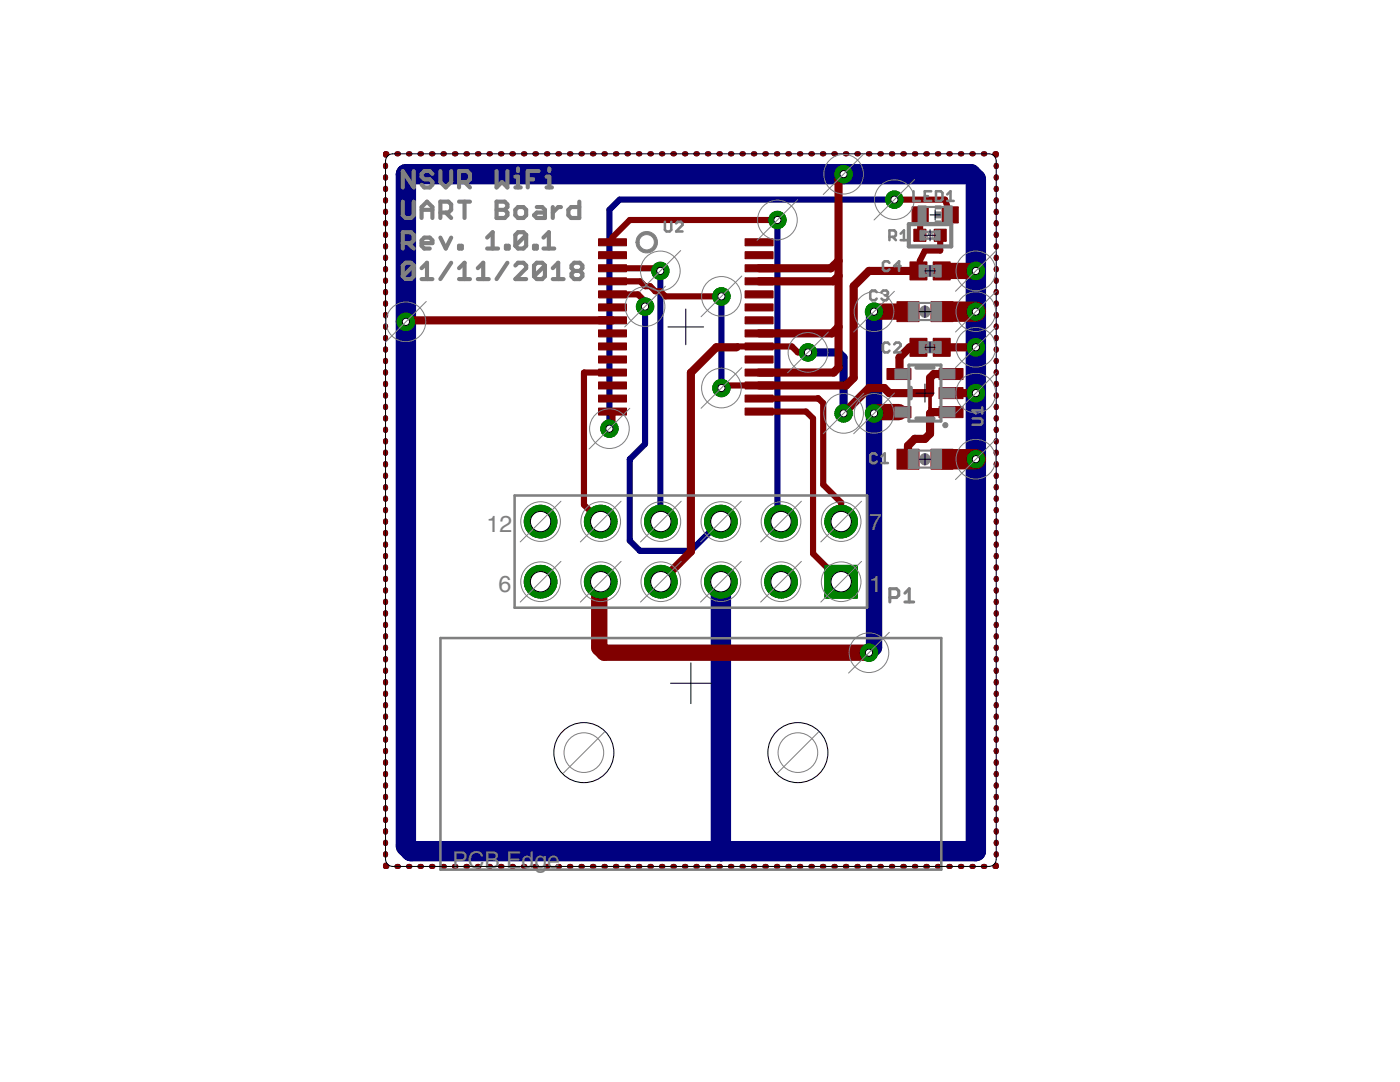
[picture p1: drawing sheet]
<svg xmlns="http://www.w3.org/2000/svg" width="279mm" height="216mm" viewBox="0 0 279 216" stroke-linecap="round" stroke-linejoin="round" font-family="sans-serif">
<defs><g id="words">
<g font-size="5.3" fill="#808080">
<text x="97.1" y="106.1">12</text>
<text x="173.5" y="105.7">7</text>
<text x="99.5" y="118.1">6</text>
<text x="173.5" y="118.1">1</text>
<text x="90.3" y="173.3">PCB Edge</text>
</g>
</g></defs>
<g fill="none" stroke="#000080" stroke-width="1">
<path d="M76.9 33v.3M76.9 35.3v.2M76.9 37.6v.2M76.9 39.9v.2M77.2 30.7h-.3v.2M79.2 30.7h.3M81.5 30.7h.3M83.8 30.7h.3M86.1 30.7h.3M88.4 30.7h.3M90.7 30.7h.3M93 30.7h.3"/>
<path d="M95.3 30.7h.3M97.6 30.7h.3M99.9 30.7h.3M102.2 30.7h.2M104.5 30.7h.2M106.8 30.7h.2M109.1 30.7h.2M111.4 30.7h.2M113.7 30.7h.2M116 30.7h.2M118.2 30.7h.3M120.5 30.7h.3"/>
<path d="M122.8 30.7h.3M125.1 30.7h.3M127.4 30.7h.3M129.7 30.7h.3M132 30.7h.3M134.3 30.7h.3M136.6 30.7h.3M138.9 30.7h.2M141.2 30.7h.3M143.5 30.7h.2M145.8 30.7h.2M148.1 30.7h.2"/>
<path d="M150.4 30.7h.2M152.7 30.7h.2M155 30.7h.2M157.2 30.7h.3M159.6 30.7h.2M161.8 30.7h.3M164.1 30.7h.3M166.4 30.7h.3M168.7 30.7h.3M171 30.7h.3M173.3 30.7h.3M175.6 30.7h.3"/>
<path d="M177.9 30.7h.3M180.2 30.7h.3M182.5 30.7h.3M184.8 30.7h.3M187.1 30.7h.2M189.4 30.7h.2M191.7 30.7h.2M194 30.7h.2M196.3 30.7h.2M198.6 30.7h.2v.2M198.8 33v.3M198.8 35.3v.2"/>
<path d="M198.8 37.6v.2M198.8 39.9v.2M76.9 42.1v.3M76.9 44.4v.3M76.9 46.7v.3M76.9 49v.3M76.9 51.3v.3M76.9 53.6v.2M76.9 55.9v.2M76.9 58.2v.2M198.8 42.1v.3M198.8 44.4v.3"/>
<path d="M198.8 46.7v.3M198.8 49v.3M198.8 51.3v.3M198.8 53.6v.2M198.8 55.9v.2M198.8 58.2v.2M76.9 60.5v.2M76.9 62.7v.3M76.9 65v.3M76.9 67.3v.3M76.9 69.6v.3M76.9 71.9v.3"/>
<path d="M76.9 74.2v.2M76.9 76.5v.3M76.9 78.8v.2M198.8 60.5v.2M198.8 62.7v.3M198.8 65v.3M198.8 67.3v.3M198.8 69.6v.3M198.8 71.9v.3M198.8 74.2v.2M198.8 76.5v.3M198.8 78.8v.2"/>
<path d="M76.9 81.1v.2M76.9 83.4v.2M76.9 85.6v.3M76.9 87.9v.3M76.9 90.2v.3M76.9 92.5v.3M76.9 94.8v.3M76.9 97.1v.2M76.9 99.4v.2M198.8 81.1v.2M198.8 83.4v.2M198.8 85.6v.3"/>
<path d="M198.8 87.9v.3M198.8 90.2v.3M198.8 92.5v.3M198.8 94.8v.3M198.8 97.1v.2M198.8 99.4v.2M76.9 101.7v.2M76.9 103.9v.3M76.9 106.2v.3M76.9 108.5v.3M76.9 110.8v.3M76.9 113.1v.3"/>
<path d="M76.9 115.4v.3M76.9 117.7v.2M76.9 120v.2M198.8 101.7v.2M198.8 103.9v.3M198.8 106.2v.3M198.8 108.5v.3M198.8 110.8v.3M198.8 113.1v.3M198.8 115.4v.3M198.8 117.7v.2M198.8 120v.2"/>
<path d="M76.9 122.3v.2M76.9 124.6v.2M76.9 126.9v.2M76.9 129.1v.3M76.9 131.4v.3M76.9 133.7v.3M76.9 136v.3M76.9 138.3v.3M198.8 122.3v.2M198.8 124.6v.2M198.8 126.9v.2M198.8 129.1v.3"/>
<path d="M198.8 131.4v.3M198.8 133.7v.3M198.8 136v.3M198.8 138.3v.3M76.9 140.6v.2M76.9 142.9v.2M76.9 145.2v.2M76.9 147.4v.3M76.9 149.7v.3M76.9 152v.3M76.9 154.3v.3M76.9 156.6v.3"/>
<path d="M76.9 158.9v.3M198.8 140.6v.2M198.8 142.9v.2M198.8 145.2v.2M198.8 147.4v.3M198.8 149.7v.3M198.8 152v.3M198.8 154.3v.3M198.8 156.6v.3M198.8 158.9v.3M76.9 161.2v.2M76.9 163.5v.2"/>
<path d="M76.9 165.8v.2M76.9 168.1v.2M76.9 170.3v.3M76.9 172.6v.3h.3M79.2 172.9h.3M81.5 172.9h.3M83.8 172.9h.3M86.1 172.9h.3M88.4 172.9h.3M90.7 172.9h.3M93 172.9h.3M95.3 172.9h.3"/>
<path d="M97.6 172.9h.3M99.9 172.9h.3M102.2 172.9h.2M104.5 172.9h.2M106.8 172.9h.2M109.1 172.9h.2M111.4 172.9h.2M113.7 172.9h.2M116 172.9h.2M118.2 172.9h.3M120.5 172.9h.3M122.8 172.9h.3"/>
<path d="M125.1 172.9h.3M127.4 172.9h.3M129.7 172.9h.3M132 172.9h.3M134.3 172.9h.3M136.6 172.9h.3M138.9 172.9h.2M141.2 172.9h.3M143.5 172.9h.2M145.8 172.9h.2M148.1 172.9h.2M150.4 172.9h.2"/>
<path d="M152.7 172.9h.2M155 172.9h.2M157.2 172.9h.3M159.6 172.9h.2M161.8 172.9h.3M164.1 172.9h.3M166.4 172.9h.3M168.7 172.9h.3M171 172.9h.3M173.3 172.9h.3M175.6 172.9h.3M177.9 172.9h.3"/>
<path d="M180.2 172.9h.3M182.5 172.9h.3M184.8 172.9h.3M187.1 172.9h.2M189.4 172.9h.2M191.7 172.9h.2M194 172.9h.2M196.3 172.9h.2M198.8 161.2v.2M198.8 163.5v.2M198.8 165.8v.2M198.8 168.1v.2"/>
<path d="M198.8 170.3v.3M198.8 172.6v.3h-.2"/>
</g>
<path d="M81 34.8h112.7l1.1 1v134h-112.8l-1-1zM143.9 116.1v53.7h.1" fill="none" stroke="#000080" stroke-width="4.1"/>
<path d="M194.8 45.9v8.2M174.4 62.2v67l-1 1" fill="none" stroke="#000080" stroke-width="3.3"/>
<path d="M161.2 70.3h6.1l1.1 1v11.2" fill="none" stroke="#000080" stroke-width="1.6"/>
<path d="M178.5 39.8h-54.8l-2.1 2.1v43.6M131.8 54.1v49.9l.1 .1M144 59.1v18.3M155.2 43.9v59.5l.7 .7M128.7 61.2v27.4l-3 3v16.3l2 2h10.2l5.8-5.8h.2" fill="none" stroke="#000080" stroke-width="1.2"/>
<path d="M164.6 112.8h6.5v6.5h-6.5z" fill="#008000" stroke="#008000" stroke-width=".2"/>
<circle cx="167.9" cy="116.1" r="2.03" fill="#fff" stroke="#000" stroke-width=".2"/>
<circle cx="155.9" cy="116.1" r="3.3" fill="#008000" stroke="#008000" stroke-width=".2"/>
<circle cx="155.9" cy="116.1" r="2.03" fill="#fff" stroke="#000" stroke-width=".2"/>
<circle cx="143.9" cy="116.1" r="3.3" fill="#008000" stroke="#008000" stroke-width=".2"/>
<circle cx="143.9" cy="116.1" r="2.03" fill="#fff" stroke="#000" stroke-width=".2"/>
<circle cx="131.9" cy="116.1" r="3.3" fill="#008000" stroke="#008000" stroke-width=".2"/>
<circle cx="131.9" cy="116.1" r="2.03" fill="#fff" stroke="#000" stroke-width=".2"/>
<circle cx="119.9" cy="116.1" r="3.3" fill="#008000" stroke="#008000" stroke-width=".2"/>
<circle cx="119.9" cy="116.1" r="2.03" fill="#fff" stroke="#000" stroke-width=".2"/>
<circle cx="107.9" cy="116.1" r="3.3" fill="#008000" stroke="#008000" stroke-width=".2"/>
<circle cx="107.9" cy="116.1" r="2.03" fill="#fff" stroke="#000" stroke-width=".2"/>
<circle cx="167.9" cy="104.1" r="3.3" fill="#008000" stroke="#008000" stroke-width=".2"/>
<circle cx="167.9" cy="104.1" r="2.03" fill="#fff" stroke="#000" stroke-width=".2"/>
<circle cx="155.9" cy="104.1" r="3.3" fill="#008000" stroke="#008000" stroke-width=".2"/>
<circle cx="155.9" cy="104.1" r="2.03" fill="#fff" stroke="#000" stroke-width=".2"/>
<circle cx="143.9" cy="104.1" r="3.3" fill="#008000" stroke="#008000" stroke-width=".2"/>
<circle cx="143.9" cy="104.1" r="2.03" fill="#fff" stroke="#000" stroke-width=".2"/>
<circle cx="131.9" cy="104.1" r="3.3" fill="#008000" stroke="#008000" stroke-width=".2"/>
<circle cx="131.9" cy="104.1" r="2.03" fill="#fff" stroke="#000" stroke-width=".2"/>
<circle cx="119.9" cy="104.1" r="3.3" fill="#008000" stroke="#008000" stroke-width=".2"/>
<circle cx="119.9" cy="104.1" r="2.03" fill="#fff" stroke="#000" stroke-width=".2"/>
<circle cx="107.9" cy="104.1" r="3.3" fill="#008000" stroke="#008000" stroke-width=".2"/>
<circle cx="107.9" cy="104.1" r="2.03" fill="#fff" stroke="#000" stroke-width=".2"/>
<circle cx="194.8" cy="62.2" r="1.74" fill="#008000" stroke="#008000" stroke-width=".2"/>
<circle cx="194.8" cy="62.2" r=".72" fill="#fff" stroke="#000" stroke-width=".2"/>
<circle cx="194.8" cy="91.6" r="1.74" fill="#008000" stroke="#008000" stroke-width=".2"/>
<circle cx="194.8" cy="91.6" r=".72" fill="#fff" stroke="#000" stroke-width=".2"/>
<circle cx="194.8" cy="78.4" r="1.74" fill="#008000" stroke="#008000" stroke-width=".2"/>
<circle cx="194.8" cy="78.4" r=".72" fill="#fff" stroke="#000" stroke-width=".2"/>
<circle cx="194.8" cy="69.3" r="1.74" fill="#008000" stroke="#008000" stroke-width=".2"/>
<circle cx="194.8" cy="69.3" r=".72" fill="#fff" stroke="#000" stroke-width=".2"/>
<circle cx="194.8" cy="54.1" r="1.74" fill="#008000" stroke="#008000" stroke-width=".2"/>
<circle cx="194.8" cy="54.1" r=".72" fill="#fff" stroke="#000" stroke-width=".2"/>
<circle cx="81" cy="64.2" r="1.74" fill="#008000" stroke="#008000" stroke-width=".2"/>
<circle cx="81" cy="64.2" r=".72" fill="#fff" stroke="#000" stroke-width=".2"/>
<circle cx="168.4" cy="34.8" r="1.74" fill="#008000" stroke="#008000" stroke-width=".2"/>
<circle cx="168.4" cy="34.8" r=".72" fill="#fff" stroke="#000" stroke-width=".2"/>
<circle cx="168.4" cy="82.5" r="1.74" fill="#008000" stroke="#008000" stroke-width=".2"/>
<circle cx="168.4" cy="82.5" r=".72" fill="#fff" stroke="#000" stroke-width=".2"/>
<circle cx="161.2" cy="70.3" r="1.74" fill="#008000" stroke="#008000" stroke-width=".2"/>
<circle cx="161.2" cy="70.3" r=".72" fill="#fff" stroke="#000" stroke-width=".2"/>
<circle cx="174.4" cy="62.2" r="1.74" fill="#008000" stroke="#008000" stroke-width=".2"/>
<circle cx="174.4" cy="62.2" r=".72" fill="#fff" stroke="#000" stroke-width=".2"/>
<circle cx="173.4" cy="130.2" r="1.74" fill="#008000" stroke="#008000" stroke-width=".2"/>
<circle cx="173.4" cy="130.2" r=".72" fill="#fff" stroke="#000" stroke-width=".2"/>
<circle cx="174.4" cy="82.5" r="1.74" fill="#008000" stroke="#008000" stroke-width=".2"/>
<circle cx="174.4" cy="82.5" r=".72" fill="#fff" stroke="#000" stroke-width=".2"/>
<circle cx="155.2" cy="43.9" r="1.74" fill="#008000" stroke="#008000" stroke-width=".2"/>
<circle cx="155.2" cy="43.9" r=".72" fill="#fff" stroke="#000" stroke-width=".2"/>
<circle cx="131.8" cy="54.1" r="1.74" fill="#008000" stroke="#008000" stroke-width=".2"/>
<circle cx="131.8" cy="54.1" r=".72" fill="#fff" stroke="#000" stroke-width=".2"/>
<circle cx="128.7" cy="61.2" r="1.74" fill="#008000" stroke="#008000" stroke-width=".2"/>
<circle cx="128.7" cy="61.2" r=".72" fill="#fff" stroke="#000" stroke-width=".2"/>
<circle cx="144" cy="59.1" r="1.74" fill="#008000" stroke="#008000" stroke-width=".2"/>
<circle cx="144" cy="59.1" r=".72" fill="#fff" stroke="#000" stroke-width=".2"/>
<circle cx="144" cy="77.4" r="1.74" fill="#008000" stroke="#008000" stroke-width=".2"/>
<circle cx="144" cy="77.4" r=".72" fill="#fff" stroke="#000" stroke-width=".2"/>
<circle cx="121.6" cy="85.5" r="1.74" fill="#008000" stroke="#008000" stroke-width=".2"/>
<circle cx="121.6" cy="85.5" r=".72" fill="#fff" stroke="#000" stroke-width=".2"/>
<circle cx="178.5" cy="39.8" r="1.74" fill="#008000" stroke="#008000" stroke-width=".2"/>
<circle cx="178.5" cy="39.8" r=".72" fill="#fff" stroke="#000" stroke-width=".2"/>
<g fill="#800000" stroke="#800000" stroke-width=".2">
<path d="M148.7 47.6h5.6v1.4h-5.6z"/>
<path d="M148.7 50.2h5.6v1.4h-5.6z"/>
<path d="M148.7 52.8h5.6v1.4h-5.6z"/>
<path d="M148.7 55.4h5.6v1.4h-5.6z"/>
<path d="M148.7 58h5.6v1.4h-5.6z"/>
<path d="M148.7 60.6h5.6v1.4h-5.6z"/>
<path d="M148.7 63.2h5.6v1.4h-5.6z"/>
<path d="M148.7 68.4h5.6v1.4h-5.6z"/>
<path d="M148.7 65.8h5.6v1.4h-5.6z"/>
<path d="M148.7 71h5.6v1.4h-5.6z"/>
<path d="M148.7 73.6h5.6v1.4h-5.6z"/>
<path d="M148.7 76.2h5.6v1.4h-5.6z"/>
<path d="M148.7 78.8h5.6v1.4h-5.6z"/>
<path d="M148.7 81.4h5.6v1.4h-5.6z"/>
<path d="M119.4 47.6h5.6v1.4h-5.6z"/>
<path d="M119.4 50.2h5.6v1.4h-5.6z"/>
<path d="M119.4 52.8h5.6v1.4h-5.6z"/>
<path d="M119.4 55.4h5.6v1.4h-5.6z"/>
<path d="M119.4 58h5.6v1.4h-5.6z"/>
<path d="M119.4 60.6h5.6v1.4h-5.6z"/>
<path d="M119.4 63.2h5.6v1.4h-5.6z"/>
<path d="M119.4 65.8h5.6v1.4h-5.6z"/>
<path d="M119.4 68.4h5.6v1.4h-5.6z"/>
<path d="M119.4 71h5.6v1.4h-5.6z"/>
<path d="M119.4 73.6h5.6v1.4h-5.6z"/>
<path d="M119.4 76.2h5.6v1.4h-5.6z"/>
<path d="M119.4 78.8h5.6v1.4h-5.6z"/>
<path d="M119.4 81.4h5.6v1.4h-5.6z"/>
<path d="M181.6 52.3h3.4v3.6h-3.4z"/>
<path d="M186.2 52.3h3.4v3.6h-3.4z"/>
<path d="M182.4 45.7h2.4v2.5h-2.4z"/>
<path d="M186.4 45.7h2.4v2.5h-2.4z"/>
<path d="M179 89.6h4.4v4h-4.4z"/>
<path d="M185.8 89.6h4.4v4h-4.4z"/>
<path d="M187.4 81.1h4.8v2.2h-4.8z"/>
<path d="M187.4 77.3h4.8v2.2h-4.8z"/>
<path d="M187.4 73.5h4.8v2.2h-4.8z"/>
<path d="M177 73.5h4.8v2.2h-4.8z"/>
<path d="M177 81.1h4.8v2.2h-4.8z"/>
<path d="M181.6 67.5h3.4v3.6h-3.4z"/>
<path d="M186.2 67.5h3.4v3.6h-3.4z"/>
<path d="M179 60.2h4.4v4h-4.4z"/>
<path d="M185.8 60.2h4.4v4h-4.4z"/>
<path d="M188 41.3h3.2v3.2h-3.2z"/>
<path d="M182 41.3h3.3v3.2h-3.3z"/>
</g>
<g fill="none" stroke="#800000" stroke-width="1">
<path d="M76.9 33v.3M76.9 35.3v.2M76.9 37.6v.2M76.9 39.9v.2M77.2 30.7h-.3v.2M79.2 30.7h.3M81.5 30.7h.3M83.8 30.7h.3M86.1 30.7h.3M88.4 30.7h.3M90.7 30.7h.3M93 30.7h.3"/>
<path d="M95.3 30.7h.3M97.6 30.7h.3M99.9 30.7h.3M102.2 30.7h.2M104.5 30.7h.2M106.8 30.7h.2M109.1 30.7h.2M111.4 30.7h.2M113.7 30.7h.2M116 30.7h.2M118.2 30.7h.3M120.5 30.7h.3"/>
<path d="M122.8 30.7h.3M125.1 30.7h.3M127.4 30.7h.3M129.7 30.7h.3M132 30.7h.3M134.3 30.7h.3M136.6 30.7h.3M138.9 30.7h.2M141.2 30.7h.3M143.5 30.7h.2M145.8 30.7h.2M148.1 30.7h.2"/>
<path d="M150.4 30.7h.2M152.7 30.7h.2M155 30.7h.2M157.2 30.7h.3M159.6 30.7h.2M161.8 30.7h.3M164.1 30.7h.3M166.4 30.7h.3M168.7 30.7h.3M171 30.7h.3M173.3 30.7h.3M175.6 30.7h.3"/>
<path d="M177.9 30.7h.3M180.2 30.7h.3M182.5 30.7h.3M184.8 30.7h.3M187.1 30.7h.2M189.4 30.7h.2M191.7 30.7h.2M194 30.7h.2M196.3 30.7h.2M198.6 30.7h.2v.2M198.8 33v.3M198.8 35.3v.2"/>
<path d="M198.8 37.6v.2M198.8 39.9v.2M76.9 42.1v.3M76.9 44.4v.3M76.9 46.7v.3M76.9 49v.3M76.9 51.3v.3M76.9 53.6v.2M76.9 55.9v.2M76.9 58.2v.2M198.8 42.1v.3M198.8 44.4v.3"/>
<path d="M198.8 46.7v.3M198.8 49v.3M198.8 51.3v.3M198.8 53.6v.2M198.8 55.9v.2M198.8 58.2v.2M76.9 60.5v.2M76.9 62.7v.3M76.9 65v.3M76.9 67.3v.3M76.9 69.6v.3M76.9 71.9v.3"/>
<path d="M76.9 74.2v.2M76.9 76.5v.3M76.9 78.8v.2M198.8 60.5v.2M198.8 62.7v.3M198.8 65v.3M198.8 67.3v.3M198.8 69.6v.3M198.8 71.9v.3M198.8 74.2v.2M198.8 76.5v.3M198.8 78.8v.2"/>
<path d="M76.9 81.1v.2M76.9 83.4v.2M76.9 85.6v.3M76.9 87.9v.3M76.9 90.2v.3M76.9 92.5v.3M76.9 94.8v.3M76.9 97.1v.2M76.9 99.4v.2M198.8 81.1v.2M198.8 83.4v.2M198.8 85.6v.3"/>
<path d="M198.8 87.9v.3M198.8 90.2v.3M198.8 92.5v.3M198.8 94.8v.3M198.8 97.1v.2M198.8 99.4v.2M76.9 101.7v.2M76.9 103.9v.3M76.9 106.2v.3M76.9 108.5v.3M76.9 110.8v.3M76.9 113.1v.3"/>
<path d="M76.9 115.4v.3M76.9 117.7v.2M76.9 120v.2M198.8 101.7v.2M198.8 103.9v.3M198.8 106.2v.3M198.8 108.5v.3M198.8 110.8v.3M198.8 113.1v.3M198.8 115.4v.3M198.8 117.7v.2M198.8 120v.2"/>
<path d="M76.9 122.3v.2M76.9 124.6v.2M76.9 126.9v.2M76.9 129.1v.3M76.9 131.4v.3M76.9 133.7v.3M76.9 136v.3M76.9 138.3v.3M198.8 122.3v.2M198.8 124.6v.2M198.8 126.9v.2M198.8 129.1v.3"/>
<path d="M198.8 131.4v.3M198.8 133.7v.3M198.8 136v.3M198.8 138.3v.3M76.9 140.6v.2M76.9 142.9v.2M76.9 145.2v.2M76.9 147.4v.3M76.9 149.7v.3M76.9 152v.3M76.9 154.3v.3M76.9 156.6v.3"/>
<path d="M76.9 158.9v.3M198.8 140.6v.2M198.8 142.9v.2M198.8 145.2v.2M198.8 147.4v.3M198.8 149.7v.3M198.8 152v.3M198.8 154.3v.3M198.8 156.6v.3M198.8 158.9v.3M76.9 161.2v.2M76.9 163.5v.2"/>
<path d="M76.9 165.8v.2M76.9 168.1v.2M76.9 170.3v.3M76.9 172.6v.3h.3M79.2 172.9h.3M81.5 172.9h.3M83.8 172.9h.3M86.1 172.9h.3M88.4 172.9h.3M90.7 172.9h.3M93 172.9h.3M95.3 172.9h.3"/>
<path d="M97.6 172.9h.3M99.9 172.9h.3M102.2 172.9h.2M104.5 172.9h.2M106.8 172.9h.2M109.1 172.9h.2M111.4 172.9h.2M113.7 172.9h.2M116 172.9h.2M118.2 172.9h.3M120.5 172.9h.3M122.8 172.9h.3"/>
<path d="M125.1 172.9h.3M127.4 172.9h.3M129.7 172.9h.3M132 172.9h.3M134.3 172.9h.3M136.6 172.9h.3M138.9 172.9h.2M141.2 172.9h.3M143.5 172.9h.2M145.8 172.9h.2M148.1 172.9h.2M150.4 172.9h.2"/>
<path d="M152.7 172.9h.2M155 172.9h.2M157.2 172.9h.3M159.6 172.9h.2M161.8 172.9h.3M164.1 172.9h.3M166.4 172.9h.3M168.7 172.9h.3M171 172.9h.3M173.3 172.9h.3M175.6 172.9h.3M177.9 172.9h.3"/>
<path d="M180.2 172.9h.3M182.5 172.9h.3M184.8 172.9h.3M187.1 172.9h.2M189.4 172.9h.2M191.7 172.9h.2M194 172.9h.2M196.3 172.9h.2M198.8 161.2v.2M198.8 163.5v.2M198.8 165.8v.2M198.8 168.1v.2"/>
<path d="M198.8 170.3v.3M198.8 172.6v.3h-.2"/>
</g>
<path d="M188 62.2h6.8M188 91.6h6.8" fill="none" stroke="#800000" stroke-width="4.1"/>
<path d="M168.4 34.8l-1.1 1v37.6l-.9 .9h-14.9M167.3 52l-1.5 1.5h-14.3M167.3 55.1l-1 1h-14.8M183.3 54.1h-9.9l-3 3v18.3l-1.6 1.5h-17.3M122.2 63.9h-40.9l-.3 .3M147 69.3h-4l-5.1 5.1v35.7l-6 6M167.3 65.2l-1.3 1.3h-14.5M183.3 69.3h-1.8l-2 2v3.2l-.1 .1M187.9 69.3h6.9M189.8 74.6h-3.4l-.8 .8v3h-8.1l-1-1h-3.1l-5 5.1M189.8 78.4h5M189.8 82.2h-3.9l-.3 .3v4.1l-1 1h-2l-1.4 1.3v2.7" fill="none" stroke="#800000" stroke-width="1.6"/>
<path d="M187.9 54.1h6.9M174.4 62.2h6.8M179.4 82.2h-4.7l-.3 .3M119.9 116.1l-.3 .3v12.8l1 1h52.8" fill="none" stroke="#800000" stroke-width="3.3"/>
<g fill="none" stroke="#800000" stroke-width="1.2">
<path d="M178.5 39.8h10.1l1 3.1M122.2 53.5h9.1l.5 .6M122.2 58.7h5.1l1.4 1.5v1M122.2 56.1h5.6l.9 1h1.1l1 1h1l1 1h11.2M155.2 43.9h-29.5l-3.5 3.4v1M183.6 42.9v4M187.6 46.9v3.1h-3l-1 2v1.8l-.3 .3M122.2 74.3l-5.7 .1v26.3l3.4 3.4M147 69.3l.2-.2h10.8l1.2 1.2h2M151.5 79.5h11.8l1 1v16.2l3.6 3.6v3.8M151.5 76.9h-7l-.5 .5M122.2 82.1v2.8l-.6 .6"/>
<path d="M151.5 82.1h9.4l1.4 1.4v27l5.6 5.6"/>
</g>
<path d="M185.6 78.4v3.1l.3 .7" fill="none" stroke="#800000" stroke-width=".72"/>
<path d="M164.6 112.8h6.5v6.5h-6.5z" fill="#008000" stroke="#008000" stroke-width=".2"/>
<circle cx="167.9" cy="116.1" r="2.03" fill="#fff" stroke="#000" stroke-width=".2"/>
<circle cx="155.9" cy="116.1" r="3.3" fill="#008000" stroke="#008000" stroke-width=".2"/>
<circle cx="155.9" cy="116.1" r="2.03" fill="#fff" stroke="#000" stroke-width=".2"/>
<circle cx="143.9" cy="116.1" r="3.3" fill="#008000" stroke="#008000" stroke-width=".2"/>
<circle cx="143.9" cy="116.1" r="2.03" fill="#fff" stroke="#000" stroke-width=".2"/>
<circle cx="131.9" cy="116.1" r="3.3" fill="#008000" stroke="#008000" stroke-width=".2"/>
<circle cx="131.9" cy="116.1" r="2.03" fill="#fff" stroke="#000" stroke-width=".2"/>
<circle cx="119.9" cy="116.1" r="3.3" fill="#008000" stroke="#008000" stroke-width=".2"/>
<circle cx="119.9" cy="116.1" r="2.03" fill="#fff" stroke="#000" stroke-width=".2"/>
<circle cx="107.9" cy="116.1" r="3.3" fill="#008000" stroke="#008000" stroke-width=".2"/>
<circle cx="107.9" cy="116.1" r="2.03" fill="#fff" stroke="#000" stroke-width=".2"/>
<circle cx="167.9" cy="104.1" r="3.3" fill="#008000" stroke="#008000" stroke-width=".2"/>
<circle cx="167.9" cy="104.1" r="2.03" fill="#fff" stroke="#000" stroke-width=".2"/>
<circle cx="155.9" cy="104.1" r="3.3" fill="#008000" stroke="#008000" stroke-width=".2"/>
<circle cx="155.9" cy="104.1" r="2.03" fill="#fff" stroke="#000" stroke-width=".2"/>
<circle cx="143.9" cy="104.1" r="3.3" fill="#008000" stroke="#008000" stroke-width=".2"/>
<circle cx="143.9" cy="104.1" r="2.03" fill="#fff" stroke="#000" stroke-width=".2"/>
<circle cx="131.9" cy="104.1" r="3.3" fill="#008000" stroke="#008000" stroke-width=".2"/>
<circle cx="131.9" cy="104.1" r="2.03" fill="#fff" stroke="#000" stroke-width=".2"/>
<circle cx="119.9" cy="104.1" r="3.3" fill="#008000" stroke="#008000" stroke-width=".2"/>
<circle cx="119.9" cy="104.1" r="2.03" fill="#fff" stroke="#000" stroke-width=".2"/>
<circle cx="107.9" cy="104.1" r="3.3" fill="#008000" stroke="#008000" stroke-width=".2"/>
<circle cx="107.9" cy="104.1" r="2.03" fill="#fff" stroke="#000" stroke-width=".2"/>
<circle cx="194.8" cy="62.2" r="1.74" fill="#008000" stroke="#008000" stroke-width=".2"/>
<circle cx="194.8" cy="62.2" r=".72" fill="#fff" stroke="#000" stroke-width=".2"/>
<circle cx="194.8" cy="91.6" r="1.74" fill="#008000" stroke="#008000" stroke-width=".2"/>
<circle cx="194.8" cy="91.6" r=".72" fill="#fff" stroke="#000" stroke-width=".2"/>
<circle cx="194.8" cy="78.4" r="1.74" fill="#008000" stroke="#008000" stroke-width=".2"/>
<circle cx="194.8" cy="78.4" r=".72" fill="#fff" stroke="#000" stroke-width=".2"/>
<circle cx="194.8" cy="69.3" r="1.74" fill="#008000" stroke="#008000" stroke-width=".2"/>
<circle cx="194.8" cy="69.3" r=".72" fill="#fff" stroke="#000" stroke-width=".2"/>
<circle cx="194.8" cy="54.1" r="1.74" fill="#008000" stroke="#008000" stroke-width=".2"/>
<circle cx="194.8" cy="54.1" r=".72" fill="#fff" stroke="#000" stroke-width=".2"/>
<circle cx="81" cy="64.2" r="1.74" fill="#008000" stroke="#008000" stroke-width=".2"/>
<circle cx="81" cy="64.2" r=".72" fill="#fff" stroke="#000" stroke-width=".2"/>
<circle cx="168.4" cy="34.8" r="1.74" fill="#008000" stroke="#008000" stroke-width=".2"/>
<circle cx="168.4" cy="34.8" r=".72" fill="#fff" stroke="#000" stroke-width=".2"/>
<circle cx="168.4" cy="82.5" r="1.74" fill="#008000" stroke="#008000" stroke-width=".2"/>
<circle cx="168.4" cy="82.5" r=".72" fill="#fff" stroke="#000" stroke-width=".2"/>
<circle cx="161.2" cy="70.3" r="1.74" fill="#008000" stroke="#008000" stroke-width=".2"/>
<circle cx="161.2" cy="70.3" r=".72" fill="#fff" stroke="#000" stroke-width=".2"/>
<circle cx="174.4" cy="62.2" r="1.74" fill="#008000" stroke="#008000" stroke-width=".2"/>
<circle cx="174.4" cy="62.2" r=".72" fill="#fff" stroke="#000" stroke-width=".2"/>
<circle cx="173.4" cy="130.2" r="1.74" fill="#008000" stroke="#008000" stroke-width=".2"/>
<circle cx="173.4" cy="130.2" r=".72" fill="#fff" stroke="#000" stroke-width=".2"/>
<circle cx="174.4" cy="82.5" r="1.74" fill="#008000" stroke="#008000" stroke-width=".2"/>
<circle cx="174.4" cy="82.5" r=".72" fill="#fff" stroke="#000" stroke-width=".2"/>
<circle cx="155.2" cy="43.9" r="1.74" fill="#008000" stroke="#008000" stroke-width=".2"/>
<circle cx="155.2" cy="43.9" r=".72" fill="#fff" stroke="#000" stroke-width=".2"/>
<circle cx="131.8" cy="54.1" r="1.74" fill="#008000" stroke="#008000" stroke-width=".2"/>
<circle cx="131.8" cy="54.1" r=".72" fill="#fff" stroke="#000" stroke-width=".2"/>
<circle cx="128.7" cy="61.2" r="1.74" fill="#008000" stroke="#008000" stroke-width=".2"/>
<circle cx="128.7" cy="61.2" r=".72" fill="#fff" stroke="#000" stroke-width=".2"/>
<circle cx="144" cy="59.1" r="1.74" fill="#008000" stroke="#008000" stroke-width=".2"/>
<circle cx="144" cy="59.1" r=".72" fill="#fff" stroke="#000" stroke-width=".2"/>
<circle cx="144" cy="77.4" r="1.74" fill="#008000" stroke="#008000" stroke-width=".2"/>
<circle cx="144" cy="77.4" r=".72" fill="#fff" stroke="#000" stroke-width=".2"/>
<circle cx="121.6" cy="85.5" r="1.74" fill="#008000" stroke="#008000" stroke-width=".2"/>
<circle cx="121.6" cy="85.5" r=".72" fill="#fff" stroke="#000" stroke-width=".2"/>
<circle cx="178.5" cy="39.8" r="1.74" fill="#008000" stroke="#008000" stroke-width=".2"/>
<circle cx="178.5" cy="39.8" r=".72" fill="#fff" stroke="#000" stroke-width=".2"/>
<g fill="none" stroke="#808080" stroke-width=".83">
<path d="M82.6 34.1v3.3l-2.2-3.3v3.3M86.3 34.7l-.5-.6h-1.1l-.6 .6v.5l.6 .6h1.1l.5 .5v.6l-.5 .5h-1.1l-.6-.5M87.9 34.1v2.2l1.1 1.1 1-1.1v-2.2M91.6 36.3h1.6l.6-.5v-1.1l-.6-.6h-1.6v3.3M92.7 36.3l1.1 1.1M99.1 34.1v3.3l1.1-1.1 1.1 1.1v-3.3M102.8 37.4h1.1M102.8 35.2h.6v2.2M103.4 33.6v.5M105.3 35.8h1.1M107.5 34.1h-2.2v3.3M109.1 37.4h1.1"/>
<path d="M109.1 35.2h.5v2.2M109.6 33.6v.5M80.4 40.2v2.7l.5 .6h1.1l.6-.6v-2.7M80.4 48.5h1.6l.6-.5v-1.1l-.6-.6h-1.6v3.3M81.5 48.5l1.1 1.1M82.6 53l-.6-.6h-1.1l-.5 .6v2.1M82.6 53v2.1l-.6 .6h-1.1l-.5-.6M82.6 53l-2.2 2.1M84.1 43.5v-2.2l1.1-1.1 1.1 1.1v2.2M84.1 48.5h2.2v-.5l-.5-.6h-1.1l-.6 .6v1l.6 .6h1.1M84.1 41.9h2.2M84.1 55.7h2.2"/>
<path d="M84.1 53.5l1.1-1.1v3.3M87.9 42.4h1.6l.5-.5v-1.1l-.5-.6h-1.6v3.3M87.9 47.4l1.1 2.2 1-2.2M89 42.4l1 1.1M90 52.4l-2.1 3.3M91.6 49h.6v.6h-.6zM91.6 40.2h2.2M91.6 53.5l1.1-1.1v3.3M91.6 55.7h2.2M92.7 40.2v3.3M95.4 55.7h2.1M95.4 53.5l1-1.1v3.3"/>
<path d="M97.2 49.6h2.2M97.2 47.4l1.1-1.1v3.3M99.1 40.2h1.6l.6 .6v.5l-.6 .6 .6 .5v.5l-.6 .6h-1.6zM99.1 41.9h1.6M101 49h.5v.6h-.5zM101.3 52.4l-2.2 3.3M102.8 53l.6-.6h1.1l.5 .6v.5l-2.2 2.2h2.2M103.4 41.3h1.1l.5 .6v1l-.5 .6h-1.1l-.6-.6v-1zM105 46.9v2.1l-.5 .6h-1.1l-.6-.6M105 46.9l-.5-.6h-1.1l-.6 .6v2.1M105 46.9l-2.2 2.1M106.6 49h.5v.6h-.5z"/>
<path d="M107.1 41.3h1.1l.6 .6v1.6h-1.7l-.5-.6 .5-.5h1.7M108.5 49.6h2.1M108.5 47.4l1-1.1v3.3M108.8 53v2.1l-.6 .6h-1.1l-.5-.6M108.8 53l-.6-.6h-1.1l-.5 .6v2.1M108.8 53l-2.2 2.1M110.3 41.3v2.2M110.3 55.7h2.2M110.3 53.5l1.1-1.1v3.3M112 41.3h-.6l-1.1 1.1M114.6 54.1l-.5-.6v-.5l.5-.6h1.1l.5 .6v.5l-.5 .6M114.6 54.1l-.5 .5v.5l.5 .6h1.1l.5-.6v-.5l-.5-.5"/>
<path d="M114.6 54.1h1.1M115.6 40.2v3.3h-1.6l-.6-.6v-1l.6-.6h1.6M181.4 44.7h8.4v4.5h-8.4zM181.8 77.4v2.1M182.9 73.4h3.4M182.9 83.5h3.4"/>
</g>
<g fill="none" stroke="#808080" stroke-width=".51">
<path d="M182.3 38.2v1.9h1.3M184.6 39.1h.6M185.8 38.2h-1.2v1.9h1.2M186.8 38.2h1l.3 .3v1.3l-.3 .3h-1zM189 38.8l.7-.6v1.9M132.7 44.3v1.6l.3 .3h.6l.4-.3v-1.6M134.9 44.6l.4-.3h.6l.3 .3v.3l-1.3 1.3h1.3M175 58.3l-.4-.3h-.6l-.3 .3v1.3l.3 .3h.6l.4-.3M175.9 58.3l.4-.3h.6l.3 .3v.3l-.3 .3M176.6 58.9h.3M176.9 58.9l.3 .3v.4l-.3 .3h-.6l-.4-.3M177.5 52.5l-.3-.4h-.6l-.4 .4v1.2l.4 .4h.6l.3-.4"/>
<path d="M177.5 47.3h1l.3-.4v-.6l-.3-.3h-1v1.9M178.2 47.3l.6 .6M179.7 53.1h-1.2l.9-1v2M179.7 46.6l.7-.6v1.9M179.7 47.9h1.3M189 40.1h1.3M177.5 68.7l-.3-.3h-.6l-.4 .3v1.3l.4 .3h.6l.3-.3M178.5 68.7l.3-.3h.6l.3 .3v.3l-1.2 1.3h1.2M102.7 98.9h70.4v22.4h-70.4zM175 90.8l-.4-.3h-.6l-.3 .3v1.3l.3 .3h.6l.4-.3M175.9 92.4h1.3M175.9 91.1l.7-.6v1.9"/>
<path d="M194.1 83.5h1.6l.3 .3v.7l-.3 .3h-1.6M196 81.3v1.2M196 81.9h-1.9l.6 .6M87.9 127.3h100v46.2h-100z"/>
</g>
<g fill="#808080" stroke="#808080" stroke-width=".2">
<path d="M127.6 46.7a2.15 2.15 0 0 1 3.4 .6 2.15 2.15 0 0 1-1.4 3.1 2.15 2.15 0 0 1-2.7-2.1h.6a1.53 1.53 0 0 1 2.2-1.4 1.53 1.53 0 0 1 .3 2.6 1.53 1.53 0 0 1-2.4-.8l-.1-.4h-.6a2.15 2.15 0 0 1 .7-1.6z" fill-rule="evenodd"/>
<circle cx="188.7" cy="84.8" r=".51"/>
</g>
<path d="M185.6 53.9v.3M185.6 69.2v.2" fill="none" stroke="#808080" stroke-width="1.6"/>
<path d="M184.6 62.1v.2M184.6 91.5v.3" fill="none" stroke="#808080" stroke-width="2.2"/>
<g fill="#808080" stroke="#808080" stroke-width=".2">
<path d="M186.6 41.1h1.2v.6h-1.2z"/>
<path d="M186.6 44.1h1.2v.6h-1.2z"/>
<path d="M186.6 42.3h1.2v1.2h-1.2z"/>
<path d="M183.4 52.9h1.2v2.4h-1.2z"/>
<path d="M186.6 52.9h1.2v2.4h-1.2z"/>
<path d="M186.6 46h1v1.9h-1z"/>
<path d="M183.6 46h1v1.9h-1z"/>
<path d="M181.3 89.7h1.9v3.8h-1.9z"/>
<path d="M185.9 89.7h2v3.8h-2z"/>
<path d="M188 81.2h2.6v2h-2.6z"/>
<path d="M188 77.4h2.6v2h-2.6z"/>
<path d="M188 73.6h2.6v2h-2.6z"/>
<path d="M178.6 73.6h2.6v2h-2.6z"/>
<path d="M178.6 81.2h2.6v2h-2.6z"/>
<path d="M183.4 68.1h1.2v2.4h-1.2z"/>
<path d="M186.6 68.1h1.2v2.4h-1.2z"/>
<path d="M181.3 60.3h1.9v3.8h-1.9z"/>
<path d="M185.9 60.3h2v3.8h-2z"/>
<path d="M188.4 41.1h1.6v3.6h-1.6z"/>
<path d="M183.2 41.1h1.6v3.6h-1.6z"/>
</g>
<path d="M184.6 53.2h2M184.6 54.9h2M181.4 72.8h6.4v11.2h-6.4zM184.6 68.4h2M184.6 70.2h2M177.6 119.2h1.3l.5-.4v-.9l-.5-.4h-1.3v2.6M180.6 118.4l.9-.9v2.6M180.6 120.1h1.8" fill="none" stroke="#808080" stroke-width=".61"/>
<path d="M184.6 46.2h2M184.6 47.6h2M184.8 41.3h3.6M184.8 44.5h3.6M183.2 60.5h2.8M183.2 63.9h2.8M183.2 89.9h2.8M183.2 93.3h2.8" fill="none" stroke="#808080" stroke-width=".42"/>
<g fill="none" stroke="#808080" stroke-width=".2">
<path d="M159.2 39.8l-8.1 8.2M172.4 30.7l-8.1 8.1M182.6 35.8l-8.2 8.1M132.8 57.1l-8.1 8.1M135.8 50l-8.1 8.1M148 55.1l-8.1 8.1M178.5 58.1l-8.1 8.2M184.6 47.1h.5l.2-.2v-.3l-.2-.2h-.5v1.1M184.9 47.1l.4 .4M185.7 46.8l.3-.4v1.1M185.7 47.5h.7M198.8 58.1l-8.1 8.2"/>
<path d="M198.8 50l-8.1 8.1M85.1 60.2l-8.2 8.1M148 73.4l-8.1 8.1M165.3 66.3l-8.1 8.1M172.4 78.4l-8.1 8.2M178.5 78.4l-8.1 8.2M198.8 74.4l-8.1 8.1M198.8 65.2l-8.1 8.2M125.7 81.5l-8.1 8.1M198.8 87.6l-8.1 8.1M112 112l-8.2 8.1M112 100l-8.2 8.1"/>
<path d="M124 112l-8.2 8.1M124 100l-8.2 8.1M136 112l-8.2 8.1M136 100l-8.2 8.1M147.9 112l-8.1 8.1M147.9 100l-8.1 8.1M159.9 112l-8.1 8.1M159.9 100l-8.1 8.1M171.9 112l-8.1 8.1M171.9 100l-8.1 8.1M177.5 126.2l-8.1 8.1M120.6 146.1l-8.1 8.1"/>
<path d="M163.3 146.1l-8.1 8.1"/>
<circle cx="168.4" cy="34.8" r="4"/>
<circle cx="178.5" cy="39.8" r="4"/>
<circle cx="131.8" cy="54.1" r="4"/>
<circle cx="144" cy="59.1" r="4"/>
<circle cx="155.2" cy="43.9" r="4"/>
<circle cx="194.8" cy="54.1" r="4"/>
<circle cx="81" cy="64.2" r="4"/>
<circle cx="128.7" cy="61.2" r="4"/>
<circle cx="144" cy="77.4" r="4"/>
<circle cx="161.2" cy="70.3" r="4"/>
<circle cx="174.4" cy="62.2" r="4"/>
<circle cx="194.8" cy="78.4" r="4"/>
<circle cx="194.8" cy="69.3" r="4"/>
<circle cx="194.8" cy="62.2" r="4"/>
<circle cx="121.6" cy="85.5" r="4"/>
<circle cx="168.4" cy="82.5" r="4"/>
<circle cx="174.4" cy="82.5" r="4"/>
<circle cx="194.8" cy="91.6" r="4"/>
<circle cx="107.9" cy="116.1" r="4"/>
<circle cx="107.9" cy="104.1" r="4"/>
<circle cx="119.9" cy="104.1" r="4"/>
<circle cx="119.9" cy="116.1" r="4"/>
<circle cx="131.9" cy="104.1" r="4"/>
<circle cx="131.9" cy="116.1" r="4"/>
<circle cx="143.9" cy="104.1" r="4"/>
<circle cx="143.9" cy="116.1" r="4"/>
<circle cx="155.9" cy="116.1" r="4"/>
<circle cx="155.9" cy="104.1" r="4"/>
<circle cx="167.9" cy="104.1" r="4"/>
<circle cx="167.9" cy="116.1" r="4"/>
<circle cx="173.4" cy="130.2" r="4"/>
<circle cx="116.5" cy="150.2" r="4"/>
<circle cx="159.2" cy="150.2" r="4"/>
</g>
<g fill="none" stroke="#000" stroke-width=".2">
<path d="M77.3 31.2l.4-.4 .7-.1h119l.6 .1 .5 .4 .3 .9v139.3l-.1 .7-.4 .5-.9 .3h-119l-.7-.2-.4-.4-.4-.9v-139.3zM184.5 46.9h2.2M184.6 54.1h2.1M185.6 45.8v2.3M185.6 53v2.1M185.6 42.9h2M186.6 41.9v2M133.3 65.2h7.1M136.9 61.7v7.1M182.8 78.4h3.6M183.4 62.2h2.4M184.6 61v2.4"/>
<path d="M184.6 76.6v3.6M184.6 69.3h2M185.6 68.3v2M183.5 91.6h2.2M184.6 90.5v2.3M133.8 136.3h8.1M137.9 132.3v8.1"/>
<circle cx="116.5" cy="150.2" r="6"/>
<circle cx="159.2" cy="150.2" r="6"/>
</g>
<use href="#words"/>
</svg>
